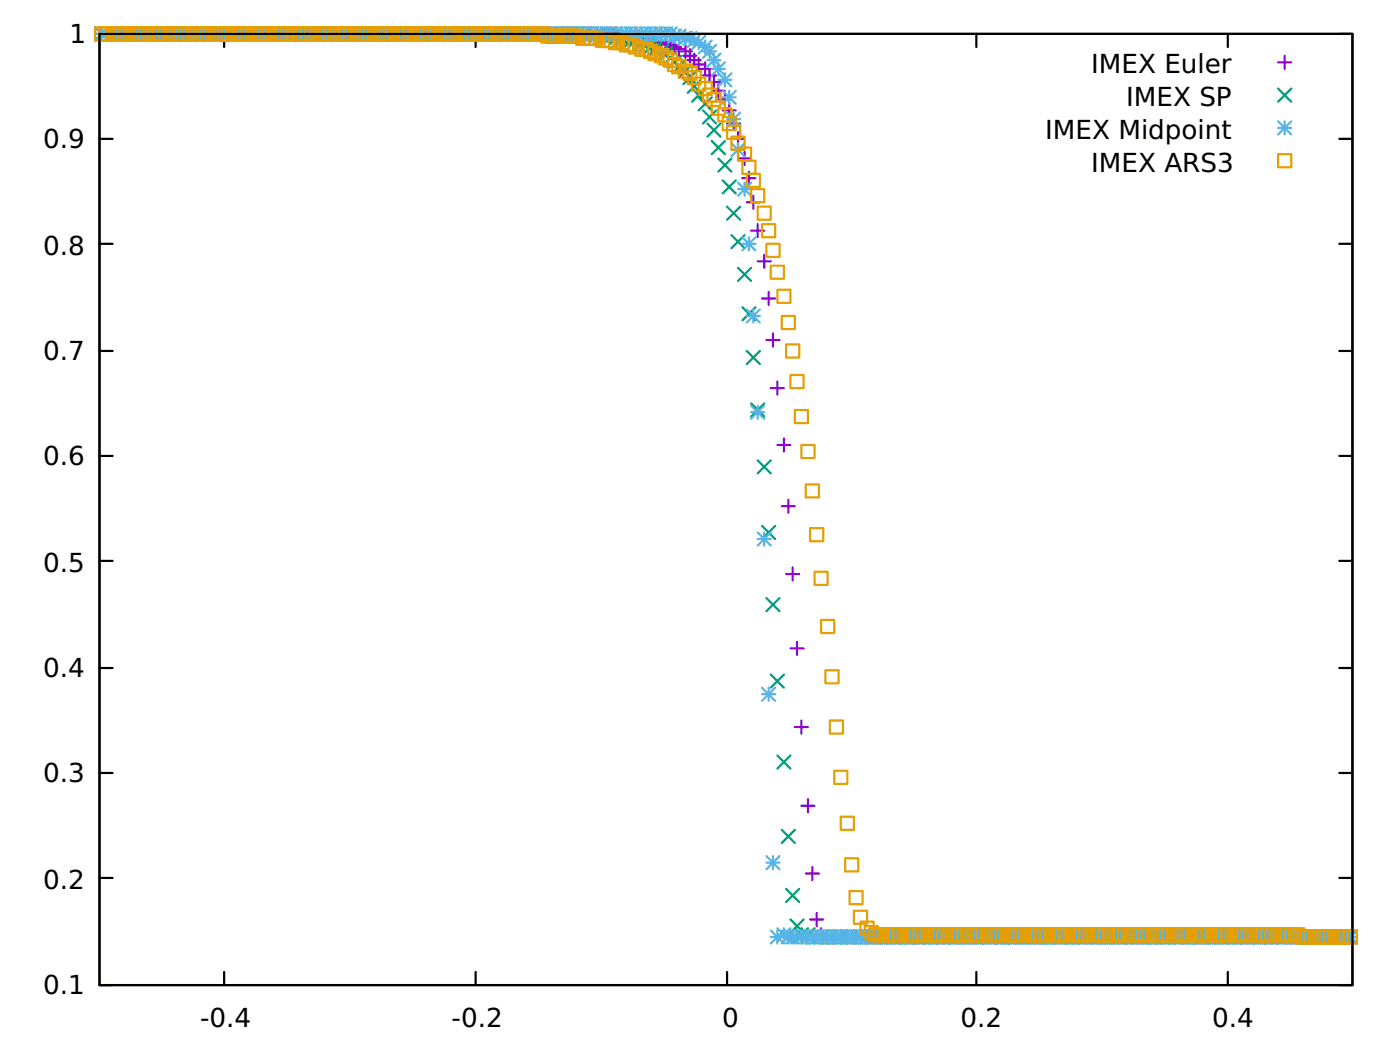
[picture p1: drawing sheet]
<svg xmlns="http://www.w3.org/2000/svg" width="226mm" height="169mm" viewBox="0 0 226 169" stroke-linecap="round" stroke-linejoin="round" font-family="sans-serif">
<defs><g id="words">
<g font-size="4.2">
<text x="11.2" y="6.9">1</text>
<text x="176" y="11.8">IMEX Euler</text>
<text x="181.6" y="17.1">IMEX SP</text>
<text x="7" y="23.8">0.9</text>
<text x="168.6" y="22.4">IMEX Midpoint</text>
<text x="176" y="27.7">IMEX ARS3</text>
<text x="7" y="41.1">0.8</text>
<text x="7" y="58">0.7</text>
<text x="7" y="74.9">0.6</text>
<text x="7" y="92.2">0.5</text>
<text x="7" y="109.1">0.4</text>
<text x="7" y="126.1">0.3</text>
<text x="7" y="143.3">0.2</text>
<text x="7" y="160.3">0.1</text>
<text x="32.3" y="165.6">-0.4</text>
<text x="72.8" y="165.6">-0.2</text>
<text x="116.5" y="165.6">0</text>
<text x="154.9" y="165.6">0.2</text>
<text x="195.5" y="165.6">0.4</text>
</g>
</g></defs>
<g fill="none" stroke="#000" stroke-width=".35">
<path d="M16 5.5h202.1v153.4h-202.1zM16 5.5h2.2M36.1 5.5v2.1M76.7 5.5v2.1M117.3 5.5v2.1M157.5 5.5v2.1M198 5.5v2.1M216 5.5h2.1M16 39.3h2.2M16 22.4h2.2M216 39.3h2.1M216 22.4h2.1"/>
<path d="M16 56.6h2.2M216 56.6h2.1M16 73.5h2.2M216 73.5h2.1M16 90.5h2.2M216 90.5h2.1M16 107.7h2.2M216 107.7h2.1M16 124.7h2.2M216 124.7h2.1M16 158.9h2.2M16 141.6h2.2"/>
<path d="M36.1 156.7v2.2M76.7 156.7v2.2M117.3 156.7v2.2M157.5 156.7v2.2M198 156.7v2.2M216 158.9h2.1M216 141.6h2.1"/>
</g>
<g fill="none" stroke="#9400d3" stroke-width=".35">
<path d="M15.3 5.5h85M16.4 4.4v2.1M17.1 4.4v2.1M18.2 4.4v2.1M18.9 4.4v2.1M19.6 4.4v2.1M20.3 4.4v2.1M21.3 4.4v2.1M22 4.4v2.1M22.7 4.4v2.1M23.5 4.4v2.1M24.5 4.4v2.1"/>
<path d="M25.2 4.4v2.1M25.9 4.4v2.1M26.6 4.4v2.1M27.7 4.4v2.1M28.4 4.4v2.1M29.1 4.4v2.1M29.8 4.4v2.1M30.5 4.4v2.1M31.6 4.4v2.1M32.3 4.4v2.1M33 4.4v2.1M33.7 4.4v2.1"/>
<path d="M34.7 4.4v2.1M35.4 4.4v2.1M36.1 4.4v2.1M36.9 4.4v2.1M37.9 4.4v2.1M38.6 4.4v2.1M39.3 4.4v2.1M40 4.4v2.1M41.1 4.4v2.1M41.8 4.4v2.1M42.5 4.4v2.1M43.2 4.4v2.1"/>
<path d="M44.3 4.4v2.1M45 4.4v2.1M45.7 4.4v2.1M46.4 4.4v2.1M47.4 4.4v2.1M48.1 4.4v2.1M48.8 4.4v2.1M49.5 4.4v2.1M50.3 4.4v2.1M51.3 4.4v2.1M52 4.4v2.1M52.7 4.4v2.1"/>
<path d="M53.4 4.4v2.1M54.5 4.4v2.1M55.2 4.4v2.1M55.9 4.4v2.1M56.6 4.4v2.1M57.7 4.4v2.1M58.4 4.4v2.1M59.1 4.4v2.1M59.8 4.4v2.1M60.8 4.4v2.1M61.5 4.4v2.1M62.2 4.4v2.1"/>
<path d="M62.9 4.4v2.1M64 4.4v2.1M64.7 4.4v2.1M65.4 4.4v2.1M66.1 4.4v2.1M67.2 4.4v2.1M67.9 4.4v2.1M68.6 4.4v2.1M69.3 4.4v2.1M70 4.4v2.1M71.1 4.4v2.1M71.8 4.4v2.1"/>
<path d="M72.5 4.4v2.1M73.2 4.4v2.1M74.2 4.4v2.1M74.9 4.4v2.1M75.6 4.4v2.1M76.3 4.4v2.1M77.4 4.4v2.1M78.1 4.4v2.1M78.8 4.4v2.1M79.5 4.4v2.1M80.6 4.4v2.1M81.3 4.4v2.1"/>
<path d="M82 4.4v2.1M82.7 4.4v2.1M83.8 4.4v2.1M84.5 4.4v2.1M85.2 4.4v2.1M85.9 4.4v2.1M86.9 4.4v2.1M87.6 4.4v2.1M88.3 4.4v2.1M89 4.4v2.1M89.7 4.4v2.1M90.8 4.4v2.1"/>
<path d="M91.5 4.4v2.1M92.2 4.4v2.1M92.9 4.4v2.1M94 4.4v2.1M94.7 4.4v2.1M95.4 4.4v2.1M96.1 4.4v2.1M97.2 4.4v2.1M97.9 4.4v2.1M98.6 4.4v2.1M99.3 4.4v2.1M99.3 5.8h4.2"/>
<path d="M100.3 4.8v2.1M101 4.8v2.1M101.7 4.8v2.1M102.4 4.8v2.1M102.4 6.2h3.6M103.5 5.1v2.1M104.2 5.1v2.1M104.6 6.5h2.1M104.9 5.1v2.1M105.6 5.5v2.1M105.6 6.9h2.8M106.7 5.8v2.1"/>
<path d="M107 7.2h2.1M107.4 5.8v2.1M107.7 7.6h2.1M108.1 6.2v2.1M108.4 7.9h2.2M108.8 6.5v2.1M109.5 6.9v2.1M109.5 8.3h2.1M110.2 9h2.1M110.6 7.2v2.1M110.9 9.7h2.1M111.3 7.9v2.2"/>
<path d="M111.6 10.4h2.1M112 8.6v2.2M112.7 9.3v2.2M112.7 11.1h2.1M113.4 12.2h2.1M113.7 10.1v2.1M114.1 13.2h2.1M114.4 11.1v2.1M114.8 14.6h2.1M115.1 12.2v2.1M115.8 13.6v2.1M115.8 16h2.2"/>
<path d="M116.5 17.8h2.2M116.9 15v2.1M117.3 19.9h2.1M117.6 16.8v2.1M118.3 18.9v2.1M206.1 10.1h2.1M207.2 9v2.1M118 22.4h2.1M119 21.3v2.2M119 25.6h2.1M119.7 28.7h2.1M120.1 24.5v2.1"/>
<path d="M120.4 32.6h2.1M120.8 27.7v2.1M121.1 37.2h2.1M121.5 31.6v2.1M122.2 36.1v2.2M122.2 42.1h2.1M122.9 48.1h2.1M123.2 41.1v2.1M123.6 54.8h2.1M124 47.1v2.1M124.7 53.8v2.1M124.3 62.6h2.1"/>
<path d="M125.4 61.5v2.2M125.4 71.8h2.1M126.4 70.7v2.1M126.1 81.6h2.1M126.8 92.6h2.1M127.1 80.6v2.1M127.8 91.5v2.1M127.5 104.6h2.1M128.2 117.3h2.1M128.5 103.5v2.1M129.2 116.2v2.1M129.2 129.9h2.2"/>
<path d="M130.3 128.9v2.1M131 139.8v2.1M129.9 140.9h2.2M130.7 148.3h2.1M131.4 150.8h2.1M131.7 147.2v2.1M132.4 149.7v2.1M132.4 151.1h86.4M133.5 150v2.2M134.2 150v2.2M134.9 150v2.2M135.6 150v2.2"/>
<path d="M136.6 150v2.2M137.4 150v2.2M138.1 150v2.2M138.8 150v2.2M139.8 150v2.2M140.5 150v2.2M141.2 150v2.2M141.9 150v2.2M143 150v2.2M143.7 150v2.2M144.4 150v2.2M145.1 150v2.2"/>
<path d="M146.2 150v2.2M146.9 150v2.2M147.6 150v2.2M148.3 150v2.2M149 150v2.2M150 150v2.2M150.8 150v2.2M151.5 150v2.2M152.2 150v2.2M153.2 150v2.2M153.9 150v2.2M154.6 150v2.2"/>
<path d="M155.3 150v2.2M156.4 150v2.2M157.1 150v2.2M157.8 150v2.2M158.5 150v2.2M159.6 150v2.2M160.3 150v2.2M161 150v2.2M161.7 150v2.2M162.7 150v2.2M163.4 150v2.2M164.2 150v2.2"/>
<path d="M164.9 150v2.2M165.9 150v2.2M166.6 150v2.2M167.3 150v2.2M168 150v2.2M168.7 150v2.2M169.8 150v2.2M170.5 150v2.2M171.2 150v2.2M171.9 150v2.2M173 150v2.2M173.7 150v2.2"/>
<path d="M174.4 150v2.2M175.1 150v2.2M176.1 150v2.2M176.8 150v2.2M177.6 150v2.2M178.3 150v2.2M179.3 150v2.2M180 150v2.2M180.7 150v2.2M181.4 150v2.2M182.5 150v2.2M183.2 150v2.2"/>
<path d="M183.9 150v2.2M184.6 150v2.2M185.3 150v2.2M186.4 150v2.2M187.1 150v2.2M187.8 150v2.2M188.5 150v2.2M189.5 150v2.2M190.2 150v2.2M191 150v2.2M191.7 150v2.2M192.7 150v2.2"/>
<path d="M193.4 150v2.2M194.1 150v2.2M194.8 150v2.2M195.9 150v2.2M196.6 150v2.2M197.3 150v2.2M198 150v2.2M199.1 150v2.2M199.8 150v2.2M200.5 150v2.2M201.2 150v2.2M202.2 150v2.2"/>
<path d="M202.9 150v2.2M203.6 150v2.2M204.4 150v2.2M205.1 150v2.2M206.1 150v2.2M206.8 150v2.2M207.5 150v2.2M208.2 150v2.2M209.3 150v2.2M210 150v2.2M210.7 150v2.2M211.4 150v2.2"/>
<path d="M212.5 150v2.2M213.2 150v2.2M213.9 150v2.2M214.6 150v2.2M215.6 150v2.2M216.3 150v2.2M217 150v2.2M217.8 150v2.2"/>
</g>
<g fill="none" stroke="#009e73" stroke-width=".35">
<path d="M15.3 4.4l2.2 2.1M16 4.4l2.2 2.1M17.1 4.4l2.1 2.1 2.1-2.1M17.1 6.5l2.1-2.1 2.1 2.1M17.5 4.4l-2.2 2.1M17.8 4.4l2.1 2.1M18.2 4.4l-2.2 2.1M18.5 4.4l2.1 2.1M19.9 4.4l-2.1 2.1M20.3 4.4l2.1 2.1 2.1-2.1M20.3 6.5l2.1-2.1 2.1 2.1M20.6 4.4l-2.1 2.1"/>
<path d="M21 4.4l2.1 2.1M21.7 4.4l2.1 2.1M23.1 4.4l-2.1 2.1M23.5 4.4l2.1 2.1 2.1-2.1M23.5 6.5l2.1-2.1 2.1 2.1M23.8 4.4l-2.1 2.1M24.2 4.4l2.1 2.1M24.9 4.4l2.1 2.1M26.3 4.4l-2.1 2.1M26.6 4.4l2.1 2.1 2.2-2.1M26.6 6.5l2.1-2.1 2.2 2.1M27 4.4l-2.1 2.1"/>
<path d="M27.3 4.4l2.1 2.1 2.2-2.1M27.3 6.5l2.1-2.1 2.2 2.1M28 4.4l2.2 2.1M30.2 4.4l-2.2 2.1M30.5 4.4l2.1 2.1 2.1-2.1M30.5 6.5l2.1-2.1 2.1 2.1M31.2 4.4l2.1 2.1M31.9 4.4l2.1 2.1M33.3 4.4l-2.1 2.1M33.7 4.4l2.1 2.1 2.1-2.1M33.7 6.5l2.1-2.1 2.1 2.1M34 4.4l-2.1 2.1"/>
<path d="M34.4 4.4l2.1 2.1M35.1 4.4l2.1 2.1M36.5 4.4l-2.1 2.1M36.9 4.4l2.1 2.1 2.1-2.1M36.9 6.5l2.1-2.1 2.1 2.1M37.2 4.4l-2.1 2.1M37.6 4.4l2.1 2.1M38.3 4.4l2.1 2.1M39.7 4.4l-2.1 2.1M40 4.4l2.1 2.1 2.2-2.1M40 6.5l2.1-2.1 2.2 2.1M40.4 4.4l-2.1 2.1"/>
<path d="M40.7 4.4l2.1 2.1M41.4 4.4l2.2 2.1M42.8 4.4l-2.1 2.1M43.2 4.4l2.1 2.1 2.1-2.1M43.2 6.5l2.1-2.1 2.1 2.1M43.6 4.4l-2.2 2.1M43.9 4.4l2.1 2.1M44.6 4.4l2.1 2.1M46 4.4l-2.1 2.1M46.4 4.4l2.1 2.1 2.1-2.1M46.4 6.5l2.1-2.1 2.1 2.1M46.7 4.4l-2.1 2.1"/>
<path d="M47.1 4.4l2.1 2.1 2.1-2.1M47.1 6.5l2.1-2.1 2.1 2.1M47.8 4.4l2.1 2.1M49.9 4.4l-2.1 2.1M50.3 4.4l2.1 2.1 2.1-2.1M50.3 6.5l2.1-2.1 2.1 2.1M51 4.4l2.1 2.1M51.7 4.4l2.1 2.1M53.1 4.4l-2.1 2.1M53.4 4.4l2.1 2.1 2.2-2.1M53.4 6.5l2.1-2.1 2.2 2.1M53.8 4.4l-2.1 2.1"/>
<path d="M54.1 4.4l2.1 2.1M54.8 4.4l2.2 2.1M56.2 4.4l-2.1 2.1M56.6 4.4l2.1 2.1 2.1-2.1M56.6 6.5l2.1-2.1 2.1 2.1M57 4.4l-2.2 2.1M57.3 4.4l2.1 2.1M58 4.4l2.1 2.1M59.4 4.4l-2.1 2.1M59.8 4.4l2.1 2.1 2.1-2.1M59.8 6.5l2.1-2.1 2.1 2.1M60.1 4.4l-2.1 2.1"/>
<path d="M60.5 4.4l2.1 2.1M61.2 4.4l2.1 2.1M62.6 4.4l-2.1 2.1M62.9 4.4l2.2 2.1 2.1-2.1M62.9 6.5l2.2-2.1 2.1 2.1M63.3 4.4l-2.1 2.1M63.7 4.4l2.1 2.1M64.4 4.4l2.1 2.1M65.8 4.4l-2.1 2.1M66.1 4.4l2.1 2.1 2.2-2.1M66.1 6.5l2.1-2.1 2.2 2.1M66.5 4.4l-2.1 2.1"/>
<path d="M66.8 4.4l2.1 2.1 2.2-2.1M66.8 6.5l2.1-2.1 2.2 2.1M67.5 4.4l2.1 2.1M69.6 4.4l-2.1 2.1M70 4.4l2.1 2.1 2.1-2.1M70 6.5l2.1-2.1 2.1 2.1M70.7 4.4l2.1 2.1M71.4 4.4l2.1 2.1M72.8 4.4l-2.1 2.1M73.2 4.4l2.1 2.1 2.1-2.1M73.2 6.5l2.1-2.1 2.1 2.1M73.5 4.4l-2.1 2.1"/>
<path d="M73.9 4.4l2.1 2.1M74.6 4.4l2.1 2.1M76 4.4l-2.1 2.1M76.3 4.4l2.2 2.1 2.1-2.1M76.3 6.5l2.2-2.1 2.1 2.1M76.7 4.4l-2.1 2.1M77.1 4.4l2.1 2.1M77.8 4.4l2.1 2.1M79.2 4.4l-2.1 2.1M79.5 4.4l2.1 2.1 2.2-2.1M79.5 6.5l2.1-2.1 2.2 2.1M79.9 4.4l-2.1 2.1"/>
<path d="M80.2 4.4l2.1 2.1M80.9 4.4l2.1 2.1M82.3 4.4l-2.1 2.1M82.7 4.4l2.1 2.1 2.1-2.1M82.7 6.5l2.1-2.1 2.1 2.1M83 4.4l-2.1 2.1M83.4 4.4l2.1 2.1M84.1 4.4l2.1 2.1M85.5 4.4l-2.1 2.1M85.9 4.4l2.1 2.1 2.1-2.1M85.9 6.5l2.1-2.1 2.1 2.1M86.2 4.4l-2.1 2.1"/>
<path d="M86.6 4.4l2.1 2.1 2.1-2.1M86.6 6.5l2.1-2.1 2.1 2.1M87.3 4.4l2.1 2.1M89.4 4.4l-2.1 2.1M89.7 4.4l2.2 2.1 2.1-2.1M89.7 6.5l2.2-2.1 2.1 2.1M90.5 4.4l2.1 2.1M91.2 4.4l2.1 2.1M92.6 4.4l-2.1 2.1M92.9 4.4l2.1 2.1M93.3 4.4l-2.1 2.1M93.6 4.4l2.1 2.1"/>
<path d="M94.3 4.4l2.1 2.1M95 4.4l-2.1 2.1M95 4.8l2.2 2.1M95.7 4.4l-2.1 2.1M96.1 4.8l2.1 2.1M96.4 4.4l-2.1 2.1M96.8 4.8l2.1 2.1M97.2 4.8l-2.2 2.1M97.5 4.8l2.1 2.1M98.2 4.8l-2.1 2.1M98.2 5.1l2.1 2.1M98.9 4.8l-2.1 2.1"/>
<path d="M99.3 5.1l2.1 2.1M99.6 4.8l-2.1 2.1M100 5.1l2.1 2.1M100.3 5.1l-2.1 2.1M100.7 5.5l2.1 2.1M101.4 5.1l-2.1 2.1M101.4 5.5l2.1 2.1M102.1 5.1l-2.1 2.1M102.4 5.8l2.2 2.1M102.8 5.5l-2.1 2.1M103.1 6.2l2.2 2.1M103.5 5.5l-2.1 2.1"/>
<path d="M103.9 6.5l2.1 2.1M104.6 5.8l-2.2 2.1M104.6 6.9l2.1 2.1M105.3 6.2l-2.2 2.1M105.6 7.2l2.1 2.1M106 6.5l-2.1 2.1M106.3 7.6l6 6M106.7 6.9l-2.1 2.1M107.7 7.2l-2.1 2.1M108.4 7.6l-2.1 2.1M109.1 8.3l-2.1 2.1M109.5 10.4l2.1 2.1"/>
<path d="M109.8 9l-2.1 2.1M110.6 9.7l-2.2 2.1M110.9 12.9l2.1 2.1M111.6 14.3l2.1 2.1M111.6 10.4l-2.1 2.1M112.3 11.5l-2.1 2.1M112.7 15.7l2.1 2.1M113 12.9l-2.1 2.1M113.4 17.8l2.1 2.1M113.7 14.3l-2.1 2.1M114.1 19.9l2.1 2.1M114.8 15.7l-2.1 2.1"/>
<path d="M115.5 17.8l-2.1 2.1M116.2 19.9l-2.1 2.1M206.1 14.3l2.1 2.1M208.2 14.3l-2.1 2.1M114.8 22.7l2.1 2.2M115.8 25.6l2.2 2.1M116.5 29.1l2.2 2.1M116.9 22.7l-2.1 2.2M117.3 33.3l2.1 2.1M118 25.6l-2.2 2.1M118 37.9l2.1 2.1M118.7 29.1l-2.2 2.1"/>
<path d="M119.4 33.3l-2.1 2.1M120.1 37.9l-2.1 2.1M119 43.2l2.1 2.1M119.7 49.5l2.1 2.2M120.4 56.6l2.1 2.1M121.1 43.2l-2.1 2.1M121.8 49.5l-2.1 2.2M122.5 56.6l-2.1 2.1M121.1 65.1l2.1 2.1M122.2 74.2l2.1 2.1M123.2 65.1l-2.1 2.1M124.3 74.2l-2.1 2.1"/>
<path d="M122.9 84.8l2.1 2.1M123.6 96.4l2.1 2.2M125 84.8l-2.1 2.1M125.7 96.4l-2.1 2.2M124.3 108.8l2.1 2.1M126.4 108.8l-2.1 2.1M125.4 121.8l2.1 2.2M126.1 133.8l2.1 2.1M127.5 121.8l-2.1 2.2M128.2 133.8l-2.1 2.1M126.8 143.3l2.1 2.2M127.5 148.3l2.1 2.1"/>
<path d="M128.2 149.7l2.1 2.1M128.9 143.3l-2.1 2.2M129.2 149.7l2.2 2.1M129.6 148.3l-2.1 2.1M129.9 150l2.2 2.2M130.3 149.7l-2.1 2.1M130.7 150l2.1 2.2M131.4 149.7l-2.2 2.1M131.4 150l2.1 2.2M132.1 150l-2.2 2.2M132.4 150l2.1 2.2 2.1-2.2M132.4 152.2l2.1-2.2 2.1 2.2"/>
<path d="M132.8 150l-2.1 2.2M133.1 150l2.1 2.2M133.5 150l-2.1 2.2M133.8 150l2.1 2.2M135.2 150l-2.1 2.2M135.6 150l2.1 2.2 2.1-2.2M135.6 152.2l2.1-2.2 2.1 2.2M135.9 150l-2.1 2.2M136.3 150l2.1 2.2M137 150l2.1 2.2M138.4 150l-2.1 2.2M138.8 150l2.1 2.2 2.1-2.2"/>
<path d="M138.8 152.2l2.1-2.2 2.1 2.2M139.1 150l-2.1 2.2M139.5 150l2.1 2.2M140.2 150l2.1 2.2M141.6 150l-2.1 2.2M141.9 150l2.2 2.2 2.1-2.2M141.9 152.2l2.2-2.2 2.1 2.2M142.3 150l-2.1 2.2M142.6 150l2.2 2.2M143.3 150l2.2 2.2M144.8 150l-2.2 2.2M145.1 150l2.1 2.2 2.1-2.2"/>
<path d="M145.1 152.2l2.1-2.2 2.1 2.2M145.5 150l-2.2 2.2M145.8 150l2.1 2.2 2.1-2.2M145.8 152.2l2.1-2.2 2.1 2.2M146.5 150l2.1 2.2M148.6 150l-2.1 2.2M149 150l2.1 2.2 2.1-2.2M149 152.2l2.1-2.2 2.1 2.2M149.7 150l2.1 2.2M150.4 150l2.1 2.2M151.8 150l-2.1 2.2M152.2 150l2.1 2.2 2.1-2.2"/>
<path d="M152.2 152.2l2.1-2.2 2.1 2.2M152.5 150l-2.1 2.2M152.9 150l2.1 2.2M153.6 150l2.1 2.2M155 150l-2.1 2.2M155.3 150l2.2 2.2 2.1-2.2M155.3 152.2l2.2-2.2 2.1 2.2M155.7 150l-2.1 2.2M156 150l2.2 2.2M156.7 150l2.2 2.2M158.2 150l-2.2 2.2M158.5 150l2.1 2.2 2.1-2.2"/>
<path d="M158.5 152.2l2.1-2.2 2.1 2.2M158.9 150l-2.2 2.2M159.2 150l2.1 2.2M159.9 150l2.1 2.2M161.3 150l-2.1 2.2M161.7 150l2.1 2.2 2.1-2.2M161.7 152.2l2.1-2.2 2.1 2.2M162 150l-2.1 2.2M162.4 150l2.1 2.2M163.1 150l2.1 2.2M164.5 150l-2.1 2.2M164.9 150l2.1 2.2 2.1-2.2"/>
<path d="M164.9 152.2l2.1-2.2 2.1 2.2M165.2 150l-2.1 2.2M165.6 150l2.1 2.2 2.1-2.2M165.6 152.2l2.1-2.2 2.1 2.2M166.3 150l2.1 2.2M168.4 150l-2.1 2.2M168.7 150l2.2 2.2 2.1-2.2M168.7 152.2l2.2-2.2 2.1 2.2M169.4 150l2.2 2.2M170.1 150l2.2 2.2M171.6 150l-2.2 2.2M171.9 150l2.1 2.2 2.1-2.2"/>
<path d="M171.9 152.2l2.1-2.2 2.1 2.2M172.3 150l-2.2 2.2M172.6 150l2.1 2.2M173.3 150l2.1 2.2M174.7 150l-2.1 2.2M175.1 150l2.1 2.2 2.1-2.2M175.1 152.2l2.1-2.2 2.1 2.2M175.4 150l-2.1 2.2M175.8 150l2.1 2.2M176.5 150l2.1 2.2M177.9 150l-2.1 2.2M178.3 150l2.1 2.2 2.1-2.2"/>
<path d="M178.3 152.2l2.1-2.2 2.1 2.2M178.6 150l-2.1 2.2M179 150l2.1 2.2M179.7 150l2.1 2.2M181.1 150l-2.1 2.2M181.4 150l2.1 2.2 2.2-2.2M181.4 152.2l2.1-2.2 2.2 2.2M181.8 150l-2.1 2.2M182.1 150l2.2 2.2 2.1-2.2M182.1 152.2l2.2-2.2 2.1 2.2M182.8 150l2.2 2.2M185 150l-2.2 2.2"/>
<path d="M185.3 150l2.1 2.2 2.1-2.2M185.3 152.2l2.1-2.2 2.1 2.2M186 150l2.1 2.2M186.7 150l2.1 2.2M188.1 150l-2.1 2.2M188.5 150l2.1 2.2 2.1-2.2M188.5 152.2l2.1-2.2 2.1 2.2M188.8 150l-2.1 2.2M189.2 150l2.1 2.2M189.9 150l2.1 2.2M191.3 150l-2.1 2.2M191.7 150l2.1 2.2 2.1-2.2"/>
<path d="M191.7 152.2l2.1-2.2 2.1 2.2M192 150l-2.1 2.2M192.4 150l2.1 2.2M193.1 150l2.1 2.2M194.5 150l-2.1 2.2M194.8 150l2.1 2.2 2.2-2.2M194.8 152.2l2.1-2.2 2.2 2.2M195.2 150l-2.1 2.2M195.5 150l2.2 2.2M196.2 150l2.2 2.2M197.7 150l-2.2 2.2M198 150l2.1 2.2 2.1-2.2"/>
<path d="M198 152.2l2.1-2.2 2.1 2.2M198.4 150l-2.2 2.2M198.7 150l2.1 2.2M199.4 150l2.1 2.2M200.8 150l-2.1 2.2M201.2 150l2.1 2.2 2.1-2.2M201.2 152.2l2.1-2.2 2.1 2.2M201.5 150l-2.1 2.2M201.9 150l2.1 2.2 2.1-2.2M201.9 152.2l2.1-2.2 2.1 2.2M202.6 150l2.1 2.2M204.7 150l-2.1 2.2"/>
<path d="M205.1 150l2.1 2.2 2.1-2.2M205.1 152.2l2.1-2.2 2.1 2.2M205.8 150l2.1 2.2M206.5 150l2.1 2.2M207.9 150l-2.1 2.2M208.2 150l2.1 2.2 2.2-2.2M208.2 152.2l2.1-2.2 2.2 2.2M208.6 150l-2.1 2.2M208.9 150l2.2 2.2M209.6 150l2.2 2.2M211.1 150l-2.2 2.2M211.4 150l2.1 2.2 2.1-2.2"/>
<path d="M211.4 152.2l2.1-2.2 2.1 2.2M211.8 150l-2.2 2.2M212.1 150l2.1 2.2M212.8 150l2.1 2.2M214.2 150l-2.1 2.2M214.6 150l2.1 2.2 2.1-2.2M214.6 152.2l2.1-2.2 2.1 2.2M214.9 150l-2.1 2.2M215.3 150l2.1 2.2M216 150l2.1 2.2M217.4 150l-2.1 2.2M218.1 150l-2.1 2.2"/>
</g>
<g fill="none" stroke="#56b4e9" stroke-width=".35">
<path d="M15.3 5.5h93.8M15.3 4.4l2.2 2.1M16 4.4l2.2 2.1v-2.1l-2.2 2.1M16.4 4.4v2.1M17.1 4.4v2.1l2.1-2.1 2.1 2.1v-2.1l-2.1 2.1zM17.5 4.4l-2.2 2.1M17.8 4.4l2.1 2.1M18.5 4.4l2.1 2.1M18.9 4.4v2.1M19.6 4.4v2.1M19.9 4.4l-2.1 2.1M20.3 4.4v2.1l2.1-2.1 2.1 2.1v-2.1l-2.1 2.1z"/>
<path d="M20.6 4.4l-2.1 2.1M21 4.4l2.1 2.1M21.7 4.4l2.1 2.1M22 4.4v2.1M22.7 4.4v2.1M23.1 4.4l-2.1 2.1M23.5 4.4v2.1l2.1-2.1 2.1 2.1v-2.1l-2.1 2.1zM23.8 4.4l-2.1 2.1M24.2 4.4l2.1 2.1M24.9 4.4l2.1 2.1M25.2 4.4v2.1M25.9 4.4v2.1"/>
<path d="M26.3 4.4l-2.1 2.1M27 4.4l-2.1 2.1M27.3 4.4l2.1 2.1 2.2-2.1v2.1l-2.2-2.1-2.1 2.1M28 4.4l2.2 2.1M28.4 4.4v2.1M29.1 4.4v2.1M29.8 4.4v2.1M30.2 4.4l-2.2 2.1M30.5 4.4v2.1l2.1-2.1 2.1 2.1v-2.1l-2.1 2.1zM30.9 4.4l-2.2 2.1-2.1-2.1v2.1l2.1-2.1 2.2 2.1M31.2 4.4l2.1 2.1M31.9 4.4l2.1 2.1"/>
<path d="M32.3 4.4v2.1M33 4.4v2.1M33.3 4.4l-2.1 2.1M33.7 4.4v2.1l2.1-2.1 2.1 2.1v-2.1l-2.1 2.1zM34 4.4l-2.1 2.1M34.4 4.4l2.1 2.1M35.1 4.4l2.1 2.1M35.4 4.4v2.1M36.1 4.4v2.1M36.5 4.4l-2.1 2.1M36.9 4.4v2.1l2.1-2.1 2.1 2.1v-2.1l-2.1 2.1zM37.2 4.4l-2.1 2.1"/>
<path d="M37.6 4.4l2.1 2.1M38.3 4.4l2.1 2.1M38.6 4.4v2.1M39.3 4.4v2.1M39.7 4.4l-2.1 2.1M40 4.4v2.1l2.1-2.1 2.2 2.1v-2.1l-2.2 2.1zM40.4 4.4l-2.1 2.1M40.7 4.4l2.1 2.1M41.4 4.4l2.2 2.1M41.8 4.4v2.1M42.5 4.4v2.1M42.8 4.4l-2.1 2.1"/>
<path d="M43.2 4.4v2.1l2.1-2.1 2.1 2.1v-2.1l-2.1 2.1zM43.6 4.4l-2.2 2.1M43.9 4.4l2.1 2.1M44.6 4.4l2.1 2.1M45 4.4v2.1M45.7 4.4v2.1M46 4.4l-2.1 2.1M46.7 4.4l-2.1 2.1M47.1 4.4l2.1 2.1 2.1-2.1v2.1l-2.1-2.1-2.1 2.1M47.8 4.4l2.1 2.1M48.1 4.4v2.1M48.8 4.4v2.1"/>
<path d="M49.5 4.4v2.1M49.9 4.4l-2.1 2.1M50.3 4.4v2.1l2.1-2.1 2.1 2.1v-2.1l-2.1 2.1zM50.6 4.4l-2.1 2.1-2.1-2.1v2.1l2.1-2.1 2.1 2.1M51 4.4l2.1 2.1M51.7 4.4l2.1 2.1M52 4.4v2.1M52.7 4.4v2.1M53.1 4.4l-2.1 2.1M53.4 4.4v2.1l2.1-2.1 2.2 2.1v-2.1l-2.2 2.1zM53.8 4.4l-2.1 2.1M54.1 4.4l2.1 2.1"/>
<path d="M54.8 4.4l2.2 2.1M55.2 4.4v2.1M55.9 4.4v2.1M56.2 4.4l-2.1 2.1M56.6 4.4v2.1l2.1-2.1 2.1 2.1v-2.1l-2.1 2.1zM57 4.4l-2.2 2.1M57.3 4.4l2.1 2.1M58 4.4l2.1 2.1M58.4 4.4v2.1M59.1 4.4v2.1M59.4 4.4l-2.1 2.1M59.8 4.4v2.1l2.1-2.1 2.1 2.1v-2.1l-2.1 2.1z"/>
<path d="M60.1 4.4l-2.1 2.1M60.5 4.4l2.1 2.1M61.2 4.4l2.1 2.1M61.5 4.4v2.1M62.2 4.4v2.1M62.6 4.4l-2.1 2.1M62.9 4.4v2.1l2.2-2.1 2.1 2.1v-2.1l-2.1 2.1zM63.3 4.4l-2.1 2.1M63.7 4.4l2.1 2.1M64.4 4.4l2.1 2.1M64.7 4.4v2.1M65.4 4.4v2.1"/>
<path d="M65.8 4.4l-2.1 2.1M66.5 4.4l-2.1 2.1M66.8 4.4l2.1 2.1 2.2-2.1v2.1l-2.2-2.1-2.1 2.1M67.5 4.4l2.1 2.1M67.9 4.4v2.1M68.6 4.4v2.1M69.3 4.4v2.1M69.6 4.4l-2.1 2.1M70 4.4v2.1l2.1-2.1 2.1 2.1v-2.1l-2.1 2.1zM70.4 4.4l-2.2 2.1-2.1-2.1v2.1l2.1-2.1 2.2 2.1M70.7 4.4l2.1 2.1M71.4 4.4l2.1 2.1"/>
<path d="M71.8 4.4v2.1M72.5 4.4v2.1M72.8 4.4l-2.1 2.1M73.2 4.4v2.1l2.1-2.1 2.1 2.1v-2.1l-2.1 2.1zM73.5 4.4l-2.1 2.1M73.9 4.4l2.1 2.1M74.6 4.4l2.1 2.1M74.9 4.4v2.1M75.6 4.4v2.1M76 4.4l-2.1 2.1M76.3 4.4v2.1l2.2-2.1 2.1 2.1v-2.1l-2.1 2.1zM76.7 4.4l-2.1 2.1"/>
<path d="M77.1 4.4l2.1 2.1M77.8 4.4l2.1 2.1M78.1 4.4v2.1M78.8 4.4v2.1M79.2 4.4l-2.1 2.1M79.5 4.4v2.1l2.1-2.1 2.2 2.1v-2.1l-2.2 2.1zM79.9 4.4l-2.1 2.1M80.2 4.4l2.1 2.1M80.9 4.4l2.1 2.1M81.3 4.4v2.1M82 4.4v2.1M82.3 4.4l-2.1 2.1"/>
<path d="M82.7 4.4v2.1l2.1-2.1 2.1 2.1v-2.1l-2.1 2.1zM83 4.4l-2.1 2.1M83.4 4.4l2.1 2.1M84.1 4.4l2.1 2.1M84.5 4.4v2.1M85.2 4.4v2.1M85.5 4.4l-2.1 2.1M86.2 4.4l-2.1 2.1M86.6 4.4l2.1 2.1 2.1-2.1v2.1l-2.1-2.1-2.1 2.1M87.3 4.4l2.1 2.1M87.6 4.4v2.1M88.3 4.4v2.1"/>
<path d="M89 4.4v2.1M89.4 4.4l-2.1 2.1M89.7 4.4v2.1l2.2-2.1 2.1 2.1v-2.1l-2.1 2.1zM90.1 4.4l-2.1 2.1-2.1-2.1v2.1l2.1-2.1 2.1 2.1M90.5 4.4l2.1 2.1M91.2 4.4l2.1 2.1M91.5 4.4v2.1M92.2 4.4v2.1M92.6 4.4l-2.1 2.1M92.9 4.4v2.1l2.1-2.1 2.2 2.1v-2.1l-2.2 2.1zM93.3 4.4l-2.1 2.1M93.6 4.4l2.1 2.1"/>
<path d="M94.3 4.4l2.1 2.1M94.7 4.4v2.1M95.4 4.4v2.1M95.7 4.4l-2.1 2.1M96.1 4.4v2.1l2.1-2.1 2.1 2.1v-2.1l-2.1 2.1zM96.4 4.4l-2.1 2.1M96.8 4.4l2.1 2.1M97.5 4.4l2.1 2.1M97.9 4.4v2.1M98.6 4.4v2.1M98.9 4.4l-2.1 2.1M99.3 4.4v2.1l2.1-2.1 2.1 2.1v-2.1l-2.1 2.1z"/>
<path d="M99.6 4.4l-2.1 2.1M100 4.4l2.1 2.1M100.7 4.4l2.1 2.1M101 4.4v2.1M101.7 4.4v2.1M102.1 4.4l-2.1 2.1M102.4 4.4v2.1l2.2-2.1 2.1 2.1v-2.1l-2.1 2.1zM102.8 4.4l-2.1 2.1M103.1 4.4l2.2 2.1M103.9 4.4l2.1 2.1M104.2 4.4v2.1M104.9 4.4v2.1"/>
<path d="M105.3 4.4l-2.2 2.1M106 4.4l-2.1 2.1M106.3 4.4l2.1 2.1M107 4.4l2.1 2.1M107.4 4.4v2.1M107.7 4.4l-2.1 2.1v-2.1l2.1 2.1M107.7 5.8h2.9M107.7 4.8l2.1 2.1M108.1 4.4v2.1M108.4 4.4l-2.1 2.1M108.4 4.8l2.2 2.1M108.8 4.8v2.1"/>
<path d="M109.1 4.4l-2.1 2.1M109.5 4.8v2.1M109.5 6.2h2.8M109.5 5.1l2.1 2.1M109.8 4.8l-2.1 2.1M110.2 5.1l2.1 2.1M110.6 4.8l-2.2 2.1M110.6 5.1v2.1M110.9 6.5h2.1M110.9 5.5l2.1 2.1M111.3 5.1v2.1M111.6 5.1l-2.1 2.1"/>
<path d="M111.6 6.9h2.1M111.6 5.8l2.1 2.1M112 5.5v2.1M112.3 5.1l-2.1 2.1M112.7 5.8v2.1M112.7 7.6h2.1M112.7 6.5l2.8 2.8M113 5.5l-2.1 2.1M113.4 8.3h2.1M113.7 5.8l-2.1 2.1M113.7 6.5v2.1M114.1 8.6l2.1 2.2"/>
<path d="M114.1 9.7h2.1M114.4 7.2v2.1M114.8 6.5l-2.1 2.1M114.8 11.1h2.1M114.8 10.1l2.1 2.1M115.1 8.6v2.2M115.5 7.2l-2.1 2.1M115.8 10.1v2.1M115.8 12.9h2.2M115.8 11.8l2.2 2.1M116.2 8.6l-2.1 2.2M116.5 15.7h2.2"/>
<path d="M116.5 14.6l2.2 2.2M116.9 10.1l-2.1 2.1M116.9 11.8v2.1M117.3 19.2h2.1M117.3 18.2l2.1 2.1M117.6 14.6v2.2M118 11.8l-2.2 2.1M118.3 18.2v2.1M118.7 14.6l-2.2 2.2M119.4 18.2l-2.1 2.1M206.1 19.6l2.1 2.1M207.2 19.6v2.1"/>
<path d="M208.2 19.6l-2.1 2.1M118 24.2h2.1M118 23.1l2.1 2.1M119 23.1v2.1M119 30.5h2.1M119 29.4l2.1 2.2M119.7 39.3h2.1M119.7 38.3l2.1 2.1M120.1 23.1l-2.1 2.1M120.1 29.4v2.2M120.8 38.3v2.1M121.1 29.4l-2.1 2.2"/>
<path d="M121.8 38.3l-2.1 2.1M206.1 20.6h2.1M120.4 51h2.1M120.4 49.9l2.1 2.1M121.5 49.9v2.1M122.5 49.9l-2.1 2.1M121.1 66.5h2.1M121.1 65.4l2.1 2.1M122.2 65.4v2.1M123.2 65.4l-2.1 2.1M122.2 86.9h2.1M122.2 85.9l2.1 2.1"/>
<path d="M123.2 85.9v2.1M124.3 85.9l-2.1 2.1M122.9 110.9l2.1 2.1M122.9 112h2.1M124 110.9v2.1M125 110.9l-2.1 2.1M123.6 139.1h2.1M123.6 138.1l2.1 2.1M124.7 138.1v2.1M125.7 138.1l-2.1 2.1M124.3 151.1h94.5M124.3 150l2.1 2.2"/>
<path d="M125.4 150v2.2M125.4 150.8h2.1M125.4 149.7l2.1 2.1M126.1 150l2.1 2.2 2.1-2.2v2.2l-2.1-2.2-2.1 2.2M126.4 150l-2.1 2.2M126.4 149.7v2.1M126.8 150l2.1 2.2M127.1 150v2.2M127.5 149.7l-2.1 2.1M127.5 150l2.1 2.2M127.8 150v2.2M128.5 150v2.2"/>
<path d="M128.9 150l-2.1 2.2M129.2 150v2.2l2.2-2.2 2.1 2.2v-2.2l-2.1 2.2zM129.6 150l-2.1 2.2M129.9 150l2.2 2.2M130.7 150l2.1 2.2M131 150v2.2M131.7 150v2.2M132.1 150l-2.2 2.2M132.4 150v2.2l2.1-2.2 2.1 2.2v-2.2l-2.1 2.2zM132.8 150l-2.1 2.2M133.1 150l2.1 2.2M133.8 150l2.1 2.2"/>
<path d="M134.2 150v2.2M134.9 150v2.2M135.2 150l-2.1 2.2M135.6 150v2.2l2.1-2.2 2.1 2.2v-2.2l-2.1 2.2zM135.9 150l-2.1 2.2M136.3 150l2.1 2.2M137 150l2.1 2.2M137.4 150v2.2M138.1 150v2.2M138.4 150l-2.1 2.2M138.8 150v2.2l2.1-2.2 2.1 2.2v-2.2l-2.1 2.2zM139.1 150l-2.1 2.2"/>
<path d="M139.5 150l2.1 2.2M140.2 150l2.1 2.2M140.5 150v2.2M141.2 150v2.2M141.6 150l-2.1 2.2M141.9 150v2.2l2.2-2.2 2.1 2.2v-2.2l-2.1 2.2zM142.3 150l-2.1 2.2M142.6 150l2.2 2.2M143.3 150l2.2 2.2M143.7 150v2.2M144.4 150v2.2M144.8 150l-2.2 2.2"/>
<path d="M145.5 150l-2.2 2.2M145.8 150l2.1 2.2 2.1-2.2v2.2l-2.1-2.2-2.1 2.2M146.5 150l2.1 2.2M146.9 150v2.2M147.6 150v2.2M148.3 150v2.2M148.6 150l-2.1 2.2M149 150v2.2l2.1-2.2 2.1 2.2v-2.2l-2.1 2.2zM149.3 150l-2.1 2.2-2.1-2.2v2.2l2.1-2.2 2.1 2.2M149.7 150l2.1 2.2M150.4 150l2.1 2.2M150.8 150v2.2"/>
<path d="M151.5 150v2.2M151.8 150l-2.1 2.2M152.2 150v2.2l2.1-2.2 2.1 2.2v-2.2l-2.1 2.2zM152.5 150l-2.1 2.2M152.9 150l2.1 2.2M153.6 150l2.1 2.2M153.9 150v2.2M154.6 150v2.2M155 150l-2.1 2.2M155.3 150v2.2l2.2-2.2 2.1 2.2v-2.2l-2.1 2.2zM155.7 150l-2.1 2.2M156 150l2.2 2.2"/>
<path d="M156.7 150l2.2 2.2M157.1 150v2.2M157.8 150v2.2M158.2 150l-2.2 2.2M158.5 150v2.2l2.1-2.2 2.1 2.2v-2.2l-2.1 2.2zM158.9 150l-2.2 2.2M159.2 150l2.1 2.2M159.9 150l2.1 2.2M160.3 150v2.2M161 150v2.2M161.3 150l-2.1 2.2M161.7 150v2.2l2.1-2.2 2.1 2.2v-2.2l-2.1 2.2z"/>
<path d="M162 150l-2.1 2.2M162.4 150l2.1 2.2M163.1 150l2.1 2.2M163.4 150v2.2M164.2 150v2.2M164.5 150l-2.1 2.2M165.2 150l-2.1 2.2M165.6 150l2.1 2.2 2.1-2.2v2.2l-2.1-2.2-2.1 2.2M166.3 150l2.1 2.2M166.6 150v2.2M167.3 150v2.2M168 150v2.2"/>
<path d="M168.4 150l-2.1 2.2M168.7 150v2.2l2.2-2.2 2.1 2.2v-2.2l-2.1 2.2zM169.1 150l-2.1 2.2-2.1-2.2v2.2l2.1-2.2 2.1 2.2M169.4 150l2.2 2.2M170.1 150l2.2 2.2M170.5 150v2.2M171.2 150v2.2M171.6 150l-2.2 2.2M171.9 150v2.2l2.1-2.2 2.1 2.2v-2.2l-2.1 2.2zM172.3 150l-2.2 2.2M172.6 150l2.1 2.2M173.3 150l2.1 2.2"/>
<path d="M173.7 150v2.2M174.4 150v2.2M174.7 150l-2.1 2.2M175.1 150v2.2l2.1-2.2 2.1 2.2v-2.2l-2.1 2.2zM175.4 150l-2.1 2.2M175.8 150l2.1 2.2M176.5 150l2.1 2.2M176.8 150v2.2M177.6 150v2.2M177.9 150l-2.1 2.2M178.3 150v2.2l2.1-2.2 2.1 2.2v-2.2l-2.1 2.2zM178.6 150l-2.1 2.2"/>
<path d="M179 150l2.1 2.2M179.7 150l2.1 2.2M180 150v2.2M180.7 150v2.2M181.1 150l-2.1 2.2M181.8 150l-2.1 2.2M182.1 150l2.2 2.2 2.1-2.2v2.2l-2.1-2.2-2.2 2.2M182.8 150l2.2 2.2M183.2 150v2.2M183.9 150v2.2M184.6 150v2.2M185 150l-2.2 2.2"/>
<path d="M185.3 150v2.2l2.1-2.2 2.1 2.2v-2.2l-2.1 2.2zM185.7 150l-2.2 2.2-2.1-2.2v2.2l2.1-2.2 2.2 2.2M186 150l2.1 2.2M186.7 150l2.1 2.2M187.1 150v2.2M187.8 150v2.2M188.1 150l-2.1 2.2M188.5 150v2.2l2.1-2.2 2.1 2.2v-2.2l-2.1 2.2zM188.8 150l-2.1 2.2M189.2 150l2.1 2.2M189.9 150l2.1 2.2M190.2 150v2.2"/>
<path d="M191 150v2.2M191.3 150l-2.1 2.2M191.7 150v2.2l2.1-2.2 2.1 2.2v-2.2l-2.1 2.2zM192 150l-2.1 2.2M192.4 150l2.1 2.2M193.1 150l2.1 2.2M193.4 150v2.2M194.1 150v2.2M194.5 150l-2.1 2.2M194.8 150v2.2l2.1-2.2 2.2 2.2v-2.2l-2.2 2.2zM195.2 150l-2.1 2.2M195.5 150l2.2 2.2"/>
<path d="M196.2 150l2.2 2.2M196.6 150v2.2M197.3 150v2.2M197.7 150l-2.2 2.2M198 150v2.2l2.1-2.2 2.1 2.2v-2.2l-2.1 2.2zM198.4 150l-2.2 2.2M198.7 150l2.1 2.2M199.4 150l2.1 2.2M199.8 150v2.2M200.5 150v2.2M200.8 150l-2.1 2.2M201.5 150l-2.1 2.2"/>
<path d="M201.9 150l2.1 2.2 2.1-2.2v2.2l-2.1-2.2-2.1 2.2M202.6 150l2.1 2.2M202.9 150v2.2M203.6 150v2.2M204.4 150v2.2M204.7 150l-2.1 2.2M205.1 150v2.2l2.1-2.2 2.1 2.2v-2.2l-2.1 2.2zM205.4 150l-2.1 2.2-2.1-2.2v2.2l2.1-2.2 2.1 2.2M205.8 150l2.1 2.2M206.5 150l2.1 2.2M206.8 150v2.2M207.5 150v2.2"/>
<path d="M207.9 150l-2.1 2.2M208.2 150v2.2l2.1-2.2 2.2 2.2v-2.2l-2.2 2.2zM208.6 150l-2.1 2.2M208.9 150l2.2 2.2M209.6 150l2.2 2.2M210 150v2.2M210.7 150v2.2M211.1 150l-2.2 2.2M211.4 150v2.2l2.1-2.2 2.1 2.2v-2.2l-2.1 2.2zM211.8 150l-2.2 2.2M212.1 150l2.1 2.2M212.8 150l2.1 2.2"/>
<path d="M213.2 150v2.2M213.9 150v2.2M214.2 150l-2.1 2.2M214.9 150l-2.1 2.2M215.3 150l2.1 2.2M216 150l2.1 2.2M216.3 150v2.2M217 150v2.2M217.4 150l-2.1 2.2M217.8 150v2.2M218.1 150l-2.1 2.2M218.8 150l-2.1 2.2-2.1-2.2v2.2l2.1-2.2 2.1 2.2"/>
</g>
<g fill="none" stroke="#e69f00" stroke-width=".35">
<path d="M15.3 4.4h2.2v2.1h-2.2zM16 4.4h2.2v2.1h-2.2zM17.1 4.4h2.1v2.1h-2.1zM17.8 4.4h2.1v2.1h-2.1zM18.5 4.4h2.1v2.1h-2.1zM19.2 4.4h2.1v2.1h-2.1zM20.3 4.4h2.1v2.1h-2.1zM21 4.4h2.1v2.1h-2.1zM21.7 4.4h2.1v2.1h-2.1zM22.4 4.4h2.1v2.1h-2.1zM23.5 4.4h2.1v2.1h-2.1zM24.2 4.4h2.1v2.1h-2.1z"/>
<path d="M24.9 4.4h2.1v2.1h-2.1zM25.6 4.4h2.1v2.1h-2.1zM26.6 4.4h2.1v2.1h-2.1zM27.3 4.4h2.1v2.1h-2.1zM28 4.4h2.2v2.1h-2.2zM28.7 4.4h2.2v2.1h-2.2zM29.4 4.4h2.2v2.1h-2.2zM30.5 4.4h2.1v2.1h-2.1zM31.2 4.4h2.1v2.1h-2.1zM31.9 4.4h2.1v2.1h-2.1zM32.6 4.4h2.1v2.1h-2.1zM33.7 4.4h2.1v2.1h-2.1z"/>
<path d="M34.4 4.4h2.1v2.1h-2.1zM35.1 4.4h2.1v2.1h-2.1zM35.8 4.4h2.1v2.1h-2.1zM36.9 4.4h2.1v2.1h-2.1zM37.6 4.4h2.1v2.1h-2.1zM38.3 4.4h2.1v2.1h-2.1zM39 4.4h2.1v2.1h-2.1zM40 4.4h2.1v2.1h-2.1zM40.7 4.4h2.1v2.1h-2.1zM41.4 4.4h2.2v2.1h-2.2zM42.1 4.4h2.2v2.1h-2.2zM43.2 4.4h2.1v2.1h-2.1z"/>
<path d="M43.9 4.4h2.1v2.1h-2.1zM44.6 4.4h2.1v2.1h-2.1zM45.3 4.4h2.1v2.1h-2.1zM46.4 4.4h2.1v2.1h-2.1zM47.1 4.4h2.1v2.1h-2.1zM47.8 4.4h2.1v2.1h-2.1zM48.5 4.4h2.1v2.1h-2.1zM49.2 4.4h2.1v2.1h-2.1zM50.3 4.4h2.1v2.1h-2.1zM51 4.4h2.1v2.1h-2.1zM51.7 4.4h2.1v2.1h-2.1zM52.4 4.4h2.1v2.1h-2.1z"/>
<path d="M53.4 4.4h2.1v2.1h-2.1zM54.1 4.4h2.1v2.1h-2.1zM54.8 4.4h2.2v2.1h-2.2zM55.5 4.4h2.2v2.1h-2.2zM56.6 4.4h2.1v2.1h-2.1zM57.3 4.4h2.1v2.1h-2.1zM58 4.4h2.1v2.1h-2.1zM58.7 4.4h2.1v2.1h-2.1zM59.8 4.4h2.1v2.1h-2.1zM60.5 4.4h2.1v2.1h-2.1zM61.2 4.4h2.1v2.1h-2.1zM61.9 4.4h2.1v2.1h-2.1z"/>
<path d="M62.9 4.4h2.2v2.1h-2.2zM63.7 4.4h2.1v2.1h-2.1zM64.4 4.4h2.1v2.1h-2.1zM65.1 4.4h2.1v2.1h-2.1zM66.1 4.4h2.1v2.1h-2.1zM66.8 4.4h2.1v2.1h-2.1zM67.5 4.4h2.1v2.1h-2.1zM68.2 4.4h2.2v2.1h-2.2zM68.9 4.4h2.2v2.1h-2.2zM70 4.4h2.1v2.1h-2.1zM70.7 4.4h2.1v2.1h-2.1zM71.4 4.4h2.1v2.1h-2.1z"/>
<path d="M72.1 4.4h2.1v2.1h-2.1zM73.2 4.4h2.1v2.1h-2.1zM73.9 4.4h2.1v2.1h-2.1zM74.6 4.4h2.1v2.1h-2.1zM75.3 4.4h2.1v2.1h-2.1zM76.3 4.4h2.2v2.1h-2.2zM77.1 4.4h2.1v2.1h-2.1zM77.8 4.4h2.1v2.1h-2.1zM78.5 4.4h2.1v2.1h-2.1zM79.5 4.4h2.1v2.1h-2.1zM80.2 4.4h2.1v2.1h-2.1zM80.9 4.4h2.1v2.1h-2.1z"/>
<path d="M81.6 4.4h2.2v2.1h-2.2zM82.7 4.4h2.1v2.1h-2.1zM83.4 4.4h2.1v2.1h-2.1zM84.1 4.4h2.1v2.1h-2.1zM84.8 4.4h2.1v2.1h-2.1zM85.9 4.4h2.1v2.1h-2.1zM86.6 4.4h2.1v2.1h-2.1zM87.3 4.8h2.1v2.1h-2.1zM88 4.8h2.1v2.1h-2.1zM88.7 4.8h2.1v2.1h-2.1zM89.7 4.8h2.2v2.1h-2.2zM90.5 4.8h2.1v2.1h-2.1z"/>
<path d="M91.2 4.8h2.1v2.1h-2.1zM91.9 4.8h2.1v2.1h-2.1zM92.9 5.1h2.1v2.1h-2.1zM93.6 5.1h2.1v2.1h-2.1zM94.3 5.1h2.1v2.1h-2.1zM95 5.1h2.2v2.1h-2.2zM96.1 5.5h2.1v2.1h-2.1zM96.8 5.5h2.1v2.1h-2.1zM97.5 5.5h2.1v2.1h-2.1zM98.2 5.8h2.1v2.1h-2.1zM99.3 5.8h2.1v2.1h-2.1zM100 6.2h2.1v2.1h-2.1z"/>
<path d="M100.7 6.2h2.1v2.1h-2.1zM101.4 6.5h2.1v2.1h-2.1zM102.4 6.9h2.2v2.1h-2.2zM103.1 6.9h2.2v2.1h-2.2zM103.9 7.2h2.1v2.1h-2.1zM104.6 7.6h2.1v2.1h-2.1zM105.6 7.9h2.1v2.2h-2.1zM106.3 8.3h2.1v2.1h-2.1zM107 8.6h2.1v2.2h-2.1zM107.7 9.3h2.1v2.2h-2.1zM108.4 9.7h2.2v2.1h-2.2zM109.5 10.4h2.1v2.1h-2.1z"/>
<path d="M110.2 10.8h2.1v2.1h-2.1zM110.9 11.5h2.1v2.1h-2.1zM111.6 12.5h2.1v2.1h-2.1zM112.7 13.2h2.1v2.1h-2.1zM113.4 14.3h2.1v2.1h-2.1zM114.1 15h2.1v2.1h-2.1zM114.8 16.4h2.1v2.1h-2.1zM115.8 17.5h2.2v2.1h-2.2zM116.5 18.9h2.2v2.1h-2.2zM117.3 20.3h2.1v2.1h-2.1zM118 22h2.1v2.2h-2.1zM119 23.8h2.1v2.1h-2.1z"/>
<path d="M119.7 25.9h2.1v2.1h-2.1zM120.4 28h2.1v2.2h-2.1zM121.1 30.5h2.1v2.1h-2.1zM122.2 33.3h2.1v2.1h-2.1zM122.9 36.1h2.1v2.2h-2.1zM123.6 39.3h2.1v2.1h-2.1zM206.1 24.9h2.1v2.1h-2.1zM124.3 42.8h2.1v2.2h-2.1zM125.4 46.7h2.1v2.1h-2.1zM126.1 51h2.1v2.1h-2.1zM126.8 55.5h2.1v2.2h-2.1zM127.5 60.5h2.1v2.1h-2.1z"/>
<path d="M128.2 66.1h2.1v2.1h-2.1zM129.2 71.8h2.2v2.1h-2.2zM129.9 78.1h2.2v2.1h-2.2zM130.7 85.2h2.1v2.1h-2.1zM131.4 92.2h2.1v2.1h-2.1zM132.4 100h2.1v2.1h-2.1zM133.1 108.1h2.1v2.1h-2.1zM133.8 116.2h2.1v2.1h-2.1zM134.5 124.3h2.1v2.1h-2.1zM135.6 131.7h2.1v2.1h-2.1zM136.3 138.4h2.1v2.1h-2.1zM137 143.7h2.1v2.1h-2.1z"/>
<path d="M137.7 146.9h2.1v2.1h-2.1zM138.8 148.6h2.1v2.2h-2.1zM139.5 149.3h2.1v2.2h-2.1zM140.2 149.7h2.1v2.1h-2.1zM140.9 149.7h2.1v2.1h-2.1zM141.9 149.7h2.2v2.1h-2.2zM142.6 149.7h2.2v2.1h-2.2zM143.3 149.7h2.2v2.1h-2.2zM144.1 149.7h2.1v2.1h-2.1zM145.1 149.7h2.1v2.1h-2.1zM145.8 149.7h2.1v2.1h-2.1zM146.5 149.7h2.1v2.1h-2.1z"/>
<path d="M147.2 149.7h2.1v2.1h-2.1zM147.9 149.7h2.1v2.1h-2.1zM149 149.7h2.1v2.1h-2.1zM149.7 149.7h2.1v2.1h-2.1zM150.4 149.7h2.1v2.1h-2.1zM151.1 149.7h2.1v2.1h-2.1zM152.2 149.7h2.1v2.1h-2.1zM152.9 149.7h2.1v2.1h-2.1zM153.6 149.7h2.1v2.1h-2.1zM154.3 149.7h2.1v2.1h-2.1zM155.3 149.7h2.2v2.1h-2.2zM156 149.7h2.2v2.1h-2.2z"/>
<path d="M156.7 149.7h2.2v2.1h-2.2zM157.5 149.7h2.1v2.1h-2.1zM158.5 149.7h2.1v2.1h-2.1zM159.2 149.7h2.1v2.1h-2.1zM159.9 149.7h2.1v2.1h-2.1zM160.6 149.7h2.1v2.1h-2.1zM161.7 149.7h2.1v2.1h-2.1zM162.4 149.7h2.1v2.1h-2.1zM163.1 149.7h2.1v2.1h-2.1zM163.8 149.7h2.1v2.1h-2.1zM164.9 149.7h2.1v2.1h-2.1zM165.6 149.7h2.1v2.1h-2.1z"/>
<path d="M166.3 149.7h2.1v2.1h-2.1zM167 149.7h2.1v2.1h-2.1zM167.7 149.7h2.1v2.1h-2.1zM168.7 149.7h2.2v2.1h-2.2zM169.4 149.7h2.2v2.1h-2.2zM170.1 149.7h2.2v2.1h-2.2zM170.9 149.7h2.1v2.1h-2.1zM171.9 149.7h2.1v2.1h-2.1zM172.6 149.7h2.1v2.1h-2.1zM173.3 149.7h2.1v2.1h-2.1zM174 149.7h2.1v2.1h-2.1zM175.1 149.7h2.1v2.1h-2.1z"/>
<path d="M175.8 149.7h2.1v2.1h-2.1zM176.5 149.7h2.1v2.1h-2.1zM177.2 149.7h2.1v2.1h-2.1zM178.3 149.7h2.1v2.1h-2.1zM179 149.7h2.1v2.1h-2.1zM179.7 149.7h2.1v2.1h-2.1zM180.4 149.7h2.1v2.1h-2.1zM181.4 149.7h2.1v2.1h-2.1zM182.1 149.7h2.2v2.1h-2.2zM182.8 149.7h2.2v2.1h-2.2zM183.5 149.7h2.2v2.1h-2.2zM184.3 149.7h2.1v2.1h-2.1z"/>
<path d="M185.3 149.7h2.1v2.1h-2.1zM186 149.7h2.1v2.1h-2.1zM186.7 149.7h2.1v2.1h-2.1zM187.4 149.7h2.1v2.1h-2.1zM188.5 149.7h2.1v2.1h-2.1zM189.2 149.7h2.1v2.1h-2.1zM189.9 149.7h2.1v2.1h-2.1zM190.6 149.7h2.1v2.1h-2.1zM191.7 149.7h2.1v2.1h-2.1zM192.4 149.7h2.1v2.1h-2.1zM193.1 149.7h2.1v2.1h-2.1zM193.8 149.7h2.1v2.1h-2.1z"/>
<path d="M194.8 149.7h2.1v2.1h-2.1zM195.5 149.7h2.2v2.1h-2.2zM196.2 149.7h2.2v2.1h-2.2zM196.9 149.7h2.2v2.1h-2.2zM198 149.7h2.1v2.1h-2.1zM198.7 149.7h2.1v2.1h-2.1zM199.4 149.7h2.1v2.1h-2.1zM200.1 149.7h2.1v2.1h-2.1zM201.2 149.7h2.1v2.1h-2.1zM201.9 149.7h2.1v2.1h-2.1zM202.6 149.7h2.1v2.1h-2.1zM203.3 149.7h2.1v2.1h-2.1z"/>
<path d="M204 149.7h2.1v2.1h-2.1zM205.1 149.7h2.1v2.1h-2.1zM205.8 149.7h2.1v2.1h-2.1zM206.5 149.7h2.1v2.1h-2.1zM207.2 149.7h2.1v2.1h-2.1zM208.2 149.7h2.1v2.1h-2.1zM208.9 150h2.2v2.2h-2.2zM209.6 150h2.2v2.2h-2.2zM210.3 150h2.2v2.2h-2.2zM211.4 150h2.1v2.2h-2.1zM212.1 150h2.1v2.2h-2.1zM212.8 150h2.1v2.2h-2.1z"/>
<path d="M213.5 150h2.1v2.2h-2.1zM214.6 150h2.1v2.2h-2.1zM215.3 150h2.1v2.2h-2.1zM216 150h2.1v2.2h-2.1zM216.7 150h2.1v2.2h-2.1z"/>
</g>
<use href="#words"/>
</svg>
